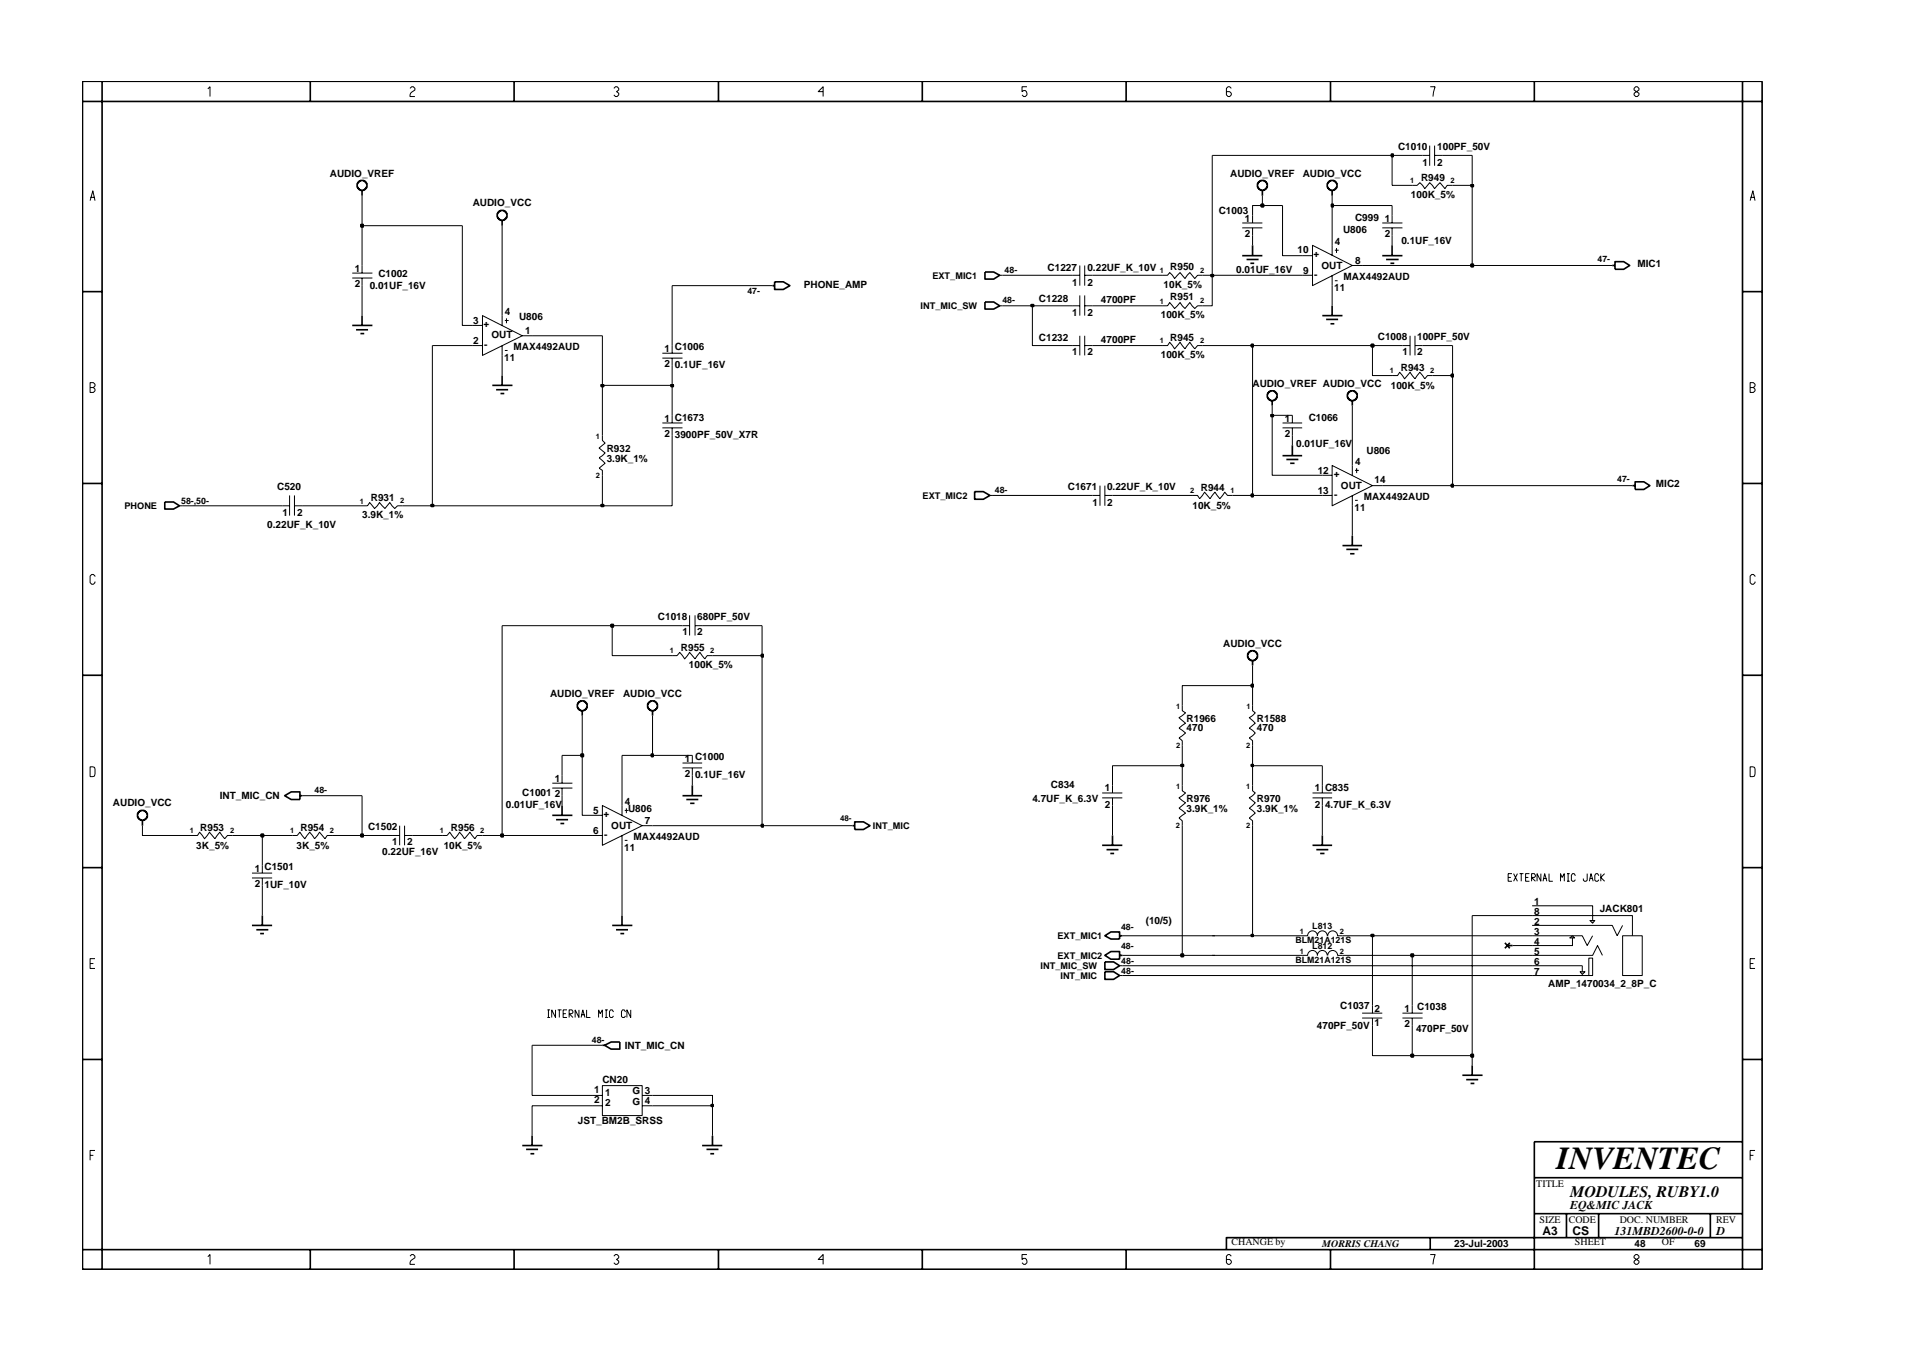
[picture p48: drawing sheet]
<svg xmlns="http://www.w3.org/2000/svg" width="297mm" height="210mm" viewBox="0 0 297 210" stroke-linecap="round" stroke-linejoin="round" font-family="sans-serif">
<defs><g id="words">
<text font-size="5" x="241.8" y="181.6">INVENTEC</text>
<text font-size="2.5" x="244" y="185.9">MODULES, RUBY1.0</text>
<g font-size="1.9">
<text x="239.6" y="191.9">A3</text>
<text x="244" y="187.9">EQ&amp;MIC JACK</text>
<text x="244.3" y="192">CS</text>
<text x="250.8" y="191.9">131MBD2600-0-0</text>
<text x="266.6" y="191.9">D</text>
</g>
<g font-size="1.6">
<text x="217.2" y="23.3">C1010</text>
<text x="223.3" y="23.3">100PF_50V</text>
<text x="51.2" y="27.4">AUDIO_VREF</text>
<text x="191.1" y="27.4">AUDIO_VREF</text>
<text x="202.4" y="27.4">AUDIO_VCC</text>
<text x="220.8" y="28.1">R949</text>
<text x="221" y="25.8">1</text>
<text x="223.3" y="25.8">2</text>
<text x="73.4" y="32.1">AUDIO_VCC</text>
<text x="189.3" y="33.3">C1003</text>
<text x="193.4" y="34.5">1</text>
<text x="210.5" y="34.3">C999</text>
<text x="215.2" y="34.5">1</text>
<text x="219.2" y="30.8">100K_5%</text>
<text x="193.4" y="36.8">2</text>
<text x="201.6" y="39.4">10</text>
<text x="204.1" y="40">+</text>
<text x="205.3" y="41.7">OUT</text>
<text x="207.4" y="38">4</text>
<text x="208.7" y="36.2">U806</text>
<text x="210.5" y="41">8</text>
<text x="215.2" y="36.8">2</text>
<text x="217.7" y="37.9">0.1UF_16V</text>
<text x="254.4" y="41.5">MIC1</text>
<text x="55.1" y="42.3">1</text>
<text x="55.1" y="44.5">2</text>
<text x="57.4" y="45">0.01UF_16V</text>
<text x="58.8" y="43">C1002</text>
<text x="124.9" y="44.8">PHONE_AMP</text>
<text x="161.4" y="46.9">C1228</text>
<text x="162.8" y="42">C1227</text>
<text x="166.6" y="44.4">1</text>
<text x="168.9" y="42">0.22UF_K_10V</text>
<text x="168.9" y="44.4">2</text>
<text x="171" y="47.1">4700PF</text>
<text x="180.8" y="44.8">10K_5%</text>
<text x="181.8" y="42">R950</text>
<text x="181.8" y="46.7">R951</text>
<text x="192.1" y="42.4">0.01UF_16V</text>
<text x="202.4" y="42.5">9</text>
<text x="204.2" y="43.2">-</text>
<text x="207.3" y="45.2">11</text>
<text x="208.7" y="43.5">MAX4492AUD</text>
<text x="73.5" y="50.3">3</text>
<text x="73.5" y="53.4">2</text>
<text x="75.1" y="50.9">+</text>
<text x="76.3" y="52.6">OUT</text>
<text x="78.4" y="49">4</text>
<text x="80.6" y="49.8">U806</text>
<text x="81.6" y="51.8">1</text>
<text x="161.4" y="53.1">C1232</text>
<text x="166.6" y="49">1</text>
<text x="168.9" y="49">2</text>
<text x="171" y="53.3">4700PF</text>
<text x="180.3" y="49.5">100K_5%</text>
<text x="181.8" y="52.9">R945</text>
<text x="214.1" y="52.9">C1008</text>
<text x="220.2" y="52.9">100PF_50V</text>
<text x="75.2" y="54.1">-</text>
<text x="78.3" y="56.1">11</text>
<text x="79.8" y="54.4">MAX4492AUD</text>
<text x="103.2" y="54.6">1 C1006</text>
<text x="103.2" y="57">2</text>
<text x="104.8" y="57.2">0.1UF_16V</text>
<text x="166.6" y="55.2">1</text>
<text x="168.9" y="55.2">2</text>
<text x="180.3" y="55.6">100K_5%</text>
<text x="217.6" y="57.6">R943</text>
<text x="217.9" y="55.2">1</text>
<text x="220.2" y="55.2">2</text>
<text x="103.2" y="65.5">1 C1673</text>
<text x="194.6" y="60.1">AUDIO_VREF AUDIO_VCC</text>
<text x="199.6" y="65.5">1</text>
<text x="203.3" y="65.4">C1066</text>
<text x="216.1" y="60.4">100K_5%</text>
<text x="94.3" y="71.7">3.9K_1%</text>
<text x="94.3" y="70.2">R932</text>
<text x="103.2" y="67.8">2</text>
<text x="104.8" y="68.1">3900PF_50V_X7R</text>
<text x="199.6" y="67.8">2</text>
<text x="201.4" y="69.4">0.01UF_16V</text>
<text x="212.3" y="70.6">U806</text>
<text x="43.1" y="76.2">C520</text>
<text x="57.6" y="77.8">R931</text>
<text x="165.9" y="76.2">C1671</text>
<text x="172" y="76.2">0.22UF_K_10V</text>
<text x="186.6" y="76.3">R944</text>
<text x="204.7" y="73.6">12</text>
<text x="204.7" y="76.7">13</text>
<text x="207.2" y="74.2">+</text>
<text x="207.3" y="77.4">-</text>
<text x="208.3" y="75.9">OUT</text>
<text x="210.5" y="72.2">4</text>
<text x="211.9" y="77.7">MAX4492AUD</text>
<text x="213.6" y="75.1">14</text>
<text x="257.3" y="75.6">MIC2</text>
<text x="41.5" y="82">0.22UF_K_10V</text>
<text x="43.9" y="80.1">1</text>
<text x="46.2" y="80.1">2</text>
<text x="56.3" y="80.5">3.9K_1%</text>
<text x="169.7" y="78.6">1</text>
<text x="172" y="78.6">2</text>
<text x="185.3" y="79">10K_5%</text>
<text x="210.4" y="79.4">11</text>
<text x="102.2" y="96.4">C1018</text>
<text x="105.8" y="101.1">R955</text>
<text x="106" y="98.7">1</text>
<text x="108.3" y="98.7">2</text>
<text x="108.3" y="96.4">680PF_50V</text>
<text x="190" y="100.5">AUDIO_VCC</text>
<text x="107" y="103.8">100K_5%</text>
<text x="85.4" y="108.3">AUDIO_VREF</text>
<text x="96.8" y="108.3">AUDIO_VCC</text>
<text x="184.3" y="112.1">R1966</text>
<text x="184.3" y="113.6">470</text>
<text x="195.3" y="112.1">R1588</text>
<text x="195.3" y="113.6">470</text>
<text x="106.4" y="118.4">1 C1000</text>
<text x="17.6" y="125.3">AUDIO_VCC</text>
<text x="34.1" y="124.2">INT_MIC_CN</text>
<text x="78.6" y="125.6">0.01UF_16V</text>
<text x="81.1" y="123.6">C1001</text>
<text x="86.2" y="121.4">1</text>
<text x="86.2" y="123.8">2</text>
<text x="97.1" y="125.1">4</text>
<text x="106.4" y="120.7">2</text>
<text x="108" y="120.9">0.1UF_16V</text>
<text x="160.4" y="124.6">4.7UF_K_6.3V</text>
<text x="163.3" y="122.4">C834</text>
<text x="171.6" y="122.9">1</text>
<text x="171.6" y="125.6">2</text>
<text x="184.3" y="124.6">R976</text>
<text x="195.3" y="124.6">R970</text>
<text x="204.2" y="122.9">1 C835</text>
<text x="204.2" y="125.6">2</text>
<text x="205.9" y="125.6">4.7UF_K_6.3V</text>
<text x="30.5" y="131.8">3K_5%</text>
<text x="31.1" y="129">R953</text>
<text x="46.1" y="131.8">3K_5%</text>
<text x="46.7" y="129">R954</text>
<text x="57.2" y="129">C1502</text>
<text x="60.9" y="131.3">1</text>
<text x="63.3" y="131.3">2</text>
<text x="68.9" y="131.8">10K_5%</text>
<text x="70.1" y="129">R956</text>
<text x="92.1" y="126.4">5</text>
<text x="92.1" y="129.6">6</text>
<text x="93.8" y="127">+</text>
<text x="93.8" y="130.2">-</text>
<text x="95" y="128.8">OUT</text>
<text x="97.6" y="126.1">U806</text>
<text x="98.4" y="130.5">MAX4492AUD</text>
<text x="100.2" y="127.9">7</text>
<text x="184.3" y="126.1">3.9K_1%</text>
<text x="195.3" y="126.1">3.9K_1%</text>
<text x="39.6" y="135.5">1 C1501</text>
<text x="39.6" y="137.8">2</text>
<text x="41.1" y="137.9">1UF_10V</text>
<text x="59.4" y="132.9">0.22UF_16V</text>
<text x="97" y="132.3">11</text>
<text x="178" y="143.6">(10/5)</text>
<text x="238.4" y="142.2">8</text>
<text x="238.4" y="140.6">1</text>
<text x="238.4" y="143.7">2</text>
<text x="248.5" y="141.7">JACK801</text>
<text x="238.4" y="145.2">3</text>
<text x="238.4" y="146.8">4</text>
<text x="238.4" y="148.4">5</text>
<text x="238.4" y="150">6</text>
<text x="238.4" y="151.5">7</text>
<text x="240.5" y="153.3">AMP_1470034_2_8P_C</text>
<text x="204.6" y="159.9">470PF_50V</text>
<text x="208.2" y="156.8">C1037</text>
<text x="213.5" y="157.2">2</text>
<text x="213.5" y="159.5">1</text>
<text x="218.2" y="157.2">1 C1038</text>
<text x="218.2" y="159.5">2</text>
<text x="220" y="160.3">470PF_50V</text>
<text x="97" y="163">INT_MIC_CN</text>
<text x="92.3" y="169.8">1</text>
<text x="92.3" y="171.3">2</text>
<text x="93.6" y="168.2">CN20</text>
<text x="94" y="170.3">1</text>
<text x="94" y="171.9">2</text>
<text x="98.2" y="170">G</text>
<text x="98.2" y="171.7">G</text>
<text x="100.2" y="170">3</text>
<text x="100.2" y="171.5">4</text>
<text x="89.8" y="174.7">JST_BM2B_SRSS</text>
<text x="238.7" y="184.4">TITLE</text>
<text x="239.2" y="190">SIZE</text>
<text x="243.7" y="190">CODE</text>
<text x="251.6" y="190">DOC. NUMBER</text>
<text x="266.6" y="190">REV</text>
<text x="191.3" y="193.5">CHANGE by</text>
<text x="205.4" y="193.7">MORRIS CHANG</text>
<text x="225.9" y="193.7">23-Jul-2003</text>
<text x="244.7" y="193.5">SHEET</text>
<text x="253.9" y="193.7">48</text>
<text x="258.2" y="193.5">OF</text>
<text x="263.3" y="193.7">69</text>
</g>
<g font-size="1.4">
<text x="248.2" y="40.7">47-</text>
<text x="116.1" y="45.7">47-</text>
<text x="144.8" y="43.3">EXT_MIC1</text>
<text x="155.7" y="47.1">48-</text>
<text x="156.1" y="42.4">48-</text>
<text x="143" y="48">INT_MIC_SW</text>
<text x="143.3" y="77.5">EXT_MIC2</text>
<text x="154.5" y="76.6">48-</text>
<text x="251.2" y="74.8">47-</text>
<text x="19.3" y="79.1">PHONE</text>
<text x="28.1" y="78.3">58-,50-</text>
<text x="48.9" y="123.3">48-</text>
<text x="135.6" y="128.8">INT_MIC</text>
<text x="164.3" y="149">EXT_MIC2</text>
<text x="164.3" y="145.9">EXT_MIC1</text>
<text x="174.2" y="144.4">48-</text>
<text x="174.2" y="147.5">48-</text>
<text x="174.2" y="149.8">48-</text>
<text x="201.3" y="149.6">BLM21A121S</text>
<text x="201.3" y="146.5">BLM21A121S</text>
<text x="203.9" y="144.4">L813</text>
<text x="203.9" y="147.5">L812</text>
<text x="161.6" y="150.6">INT_MIC_SW</text>
<text x="164.7" y="152.1">INT_MIC</text>
<text x="174.2" y="151.4">48-</text>
<text x="91.9" y="162.1">48-</text>
</g>
<g font-size="1.2">
<text x="219.1" y="28.5">1</text>
<text x="225.3" y="28.5">2</text>
<text x="180.2" y="47.2">1</text>
<text x="180.2" y="42.4">1</text>
<text x="186.5" y="47.1">2</text>
<text x="186.5" y="42.4">2</text>
<text x="180.2" y="53.4">1</text>
<text x="186.5" y="53.3">2</text>
<text x="215.9" y="58">1</text>
<text x="222.2" y="57.9">2</text>
<text x="92.6" y="68.2">1</text>
<text x="92.6" y="74.3">2</text>
<text x="184.9" y="76.6">2</text>
<text x="191.2" y="76.6">1</text>
<text x="55.9" y="78.2">1</text>
<text x="62.2" y="78.2">2</text>
<text x="104.1" y="101.5">1</text>
<text x="110.3" y="101.4">2</text>
<text x="182.7" y="110.2">1</text>
<text x="193.7" y="110.2">1</text>
<text x="182.7" y="116.3">2</text>
<text x="193.6" y="116.3">2</text>
<text x="182.7" y="122.6">1</text>
<text x="193.6" y="122.6">1</text>
<text x="29.5" y="129.5">1</text>
<text x="35.8" y="129.5">2</text>
<text x="45.1" y="129.5">1</text>
<text x="51.3" y="129.5">2</text>
<text x="68.4" y="129.5">1</text>
<text x="74.6" y="129.5">2</text>
<text x="130.5" y="127.6">48-</text>
<text x="182.7" y="128.6">2</text>
<text x="193.6" y="128.6">2</text>
<text x="202" y="145.1">1</text>
<text x="202" y="148.3">1</text>
<text x="208.1" y="145.1">2</text>
<text x="208.1" y="148.3">2</text>
</g>
</g></defs>
<g fill="none" stroke="#000" stroke-width=".25">
<path d="M55.8 28.1l.7-.1 .4 .4 .1 .7-.3 .4-.7 .1-.4-.4-.1-.7zM56.2 29.6v.8M195.7 28.1l.7-.1 .4 .4 .1 .7-.4 .4-.6 .1-.5-.4v-.7zM196.1 29.6v.8M54.7 50.6h3.2M55.3 51.2h1.9M56 51.8h.6M56.2 49v1.6M153 46.9h1.4l.9 .6-.9 .5h-1.4zM205.4 49h3.2M206 49.6h1.9M206.7 50.3h.6"/>
<path d="M207 47.5v1.5M151.4 76.4h1.4l1 .6-1 .6h-1.4zM197 61.1l.2-.2a.55 .55 0 0 1 .9 .1l.3 .2v.5l-.5 .5h-.5l-.4-.3-.1-.2zM197.6 62.2v.8M209.4 61.1l.3-.2a.55 .55 0 0 1 .9 .1l.2 .2v.5l-.5 .5h-.5l-.4-.3-.1-.2zM210.1 62.2v.8M208.6 84.8h3M209.2 85.4h1.8M209.7 86h.7M210.1 83.2v1.6M101 109l.6-.1 .5 .3v.7l-.3 .4-.7 .1-.4-.3-.1-.7zM101.4 110.4v.8"/>
<path d="M193.9 101.4l.3-.1a.55 .55 0 0 1 .9 .1l.3 .2v.5l-.6 .5h-.5l-.4-.3-.1-.2zM194.6 102.6v.8M44.2 123.6l1-.6h1.4v1.2h-1.4zM46.6 123.6h.3M203.9 131.3h3.1M204.5 132h1.9M205.1 132.6h.7M205.4 129.8v1.5M39.1 143.8h3.2M39.8 144.5h1.9M40.4 145h.6M40.8 142.3v1.5"/>
<path d="M95.1 143.8h3.1M95.7 144.5h1.9M96.4 145h.6M96.6 142.3v1.5M171.6 149.5h1.4l.9 .5-.9 .6h-1.4zM171.6 151h1.4l.9 .6-.9 .6h-1.4zM171.6 145.4l1-.6h1.3v1.1h-1.3zM173.9 145.4h.5M233.8 146.5l.8 .8M234.2 146.9h.8M234.6 146.5l-.8 .8M81.1 178h3.2"/>
<path d="M81.7 178.6h1.9M82.4 179.3h.6M82.7 176.5v1.5M227.2 167.1h3.1M227.8 167.7h1.8M228.5 168.3h.6M228.7 165.5v1.6"/>
</g>
<g fill="none" stroke="#000" stroke-width=".16">
<path d="M193 34.6h3.1M193 35.4h3.1M194.6 33.5v1.1M194.6 35.4v1.2M214.7 34.6h3.2M214.7 35.4h3.2M216.3 33.5v1.1M216.3 35.4v1.2M219.4 28.8h.8l.4-.4 .7 .9 .8-.9 .8 .9 .8-.9 .8 .9 .3-.5h.9M221 24.1h1.1M222.1 22.6v3.2M222.9 24.1h1.2"/>
<path d="M222.9 22.6v3.2M54.7 42.4h3.2M54.7 43.2h3.2M56.2 41.2v1.2M56.2 43.2v1.2M73.3 50.6h1.7M73.3 53.7h1.7M75 49l6.1 3.2-6.1 3zM78 49v1.6M78 53.7v1.5M78.4 49.8h.6M78.4 54.5h.5"/>
<path d="M78.7 49.5v.7M81.1 52.2h1.6M155.3 47.5h.4M166.6 42.8h1.2M166.6 47.5h1.2M167.8 41.2v3.2M167.8 45.9v3.1M168.5 42.8h1.2M168.5 41.2v3.2M168.5 45.9v3.1M168.5 47.5h1.2M180.5 47.5h.9l.3-.5 .8 .9 .8-.9 .8 .9 .8-.9 .7 .9 .4-.4h.8"/>
<path d="M43.9 78.6h1.1M45 77v3.1M45.7 78.6h1.2M45.7 77v3.1M56.2 78.6h.9l.3-.5 .8 .9 .8-.9 .8 .9 .8-.9 .7 .9 .5-.4h.7M153.8 77h.3M205.4 77h1.6M205.4 73.8h1.6M207 72.3l6.2 3.2-6.2 3.1zM210.1 72.3v1.5M210.1 77v1.6M210.5 73.1h.6"/>
<path d="M210.5 77.7h.4M210.8 72.7v.8M213.2 75.5h1.5M106 97.2h1.1M107.1 95.6v3.1M108 97.2h1.1M108 95.6v3.1M104.4 101.9h.8l.4-.5 .8 1 .7-1 .9 1 .7-1 .8 1 .3-.5h.9M39.1 135.7h3.2M39.1 136.4h3.2M40.8 134.5v1.2M40.8 136.4v1.2"/>
<path d="M60.9 129.8h1.2M62.1 128.3v3M62.9 129.8h1.1M62.9 128.3v3M92 126.7h1.6M92 129.8h1.6M93.6 125.2l6.2 3.1-6.2 3zM96.6 125.2v1.5M96.6 129.8v1.5M97.1 125.9h.5M97.1 130.6h.4M97.3 125.6v.7"/>
<path d="M99.8 128.3h1.6M173.9 150h.5M173.9 151.6h.5M188.3 145.4h.5M202.3 145.4h.8a.76 .76 0 0 1 .8-.8 .76 .76 0 0 1 .8 .8 .76 .76 0 0 1 .7-.8 .76 .76 0 0 1 .8 .8M206.3 145.4a.76 .76 0 0 1 .7-.8 .76 .76 0 0 1 .8 .8h.8M211.6 157.4h3.1M211.6 158.2h3.1M213.2 156.2v1.2M213.2 158.2v1.2M217.9 157.4h3.1M217.9 158.2h3.1"/>
<path d="M219.4 156.2v1.2M219.4 158.2v1.2M238 151.6h9.4v-2.7h-.6v2.7M238 150h7.8M252.1 145.4h3v6.2h-3zM92 171.8h1.6M92 170.2h1.6M93.6 168.7h6.2v4.6h-6.2zM99.8 171.8h1.6M99.8 170.2h1.6"/>
</g>
<path d="M245.5 151h.7l-.4 .4z" fill-rule="evenodd" fill="#b3b3b3" stroke="#000" stroke-width=".16"/>
<path d="M238 148.4h9.4l.8-1.5 .7 1.5M238 145.4h7.8l.8 1.5 .8-1.5M245.8 150v1" fill="none" stroke="#000" stroke-width=".16"/>
<path d="M243.9 145.7l.4-.3 .3 .3z" fill-rule="evenodd" fill="#b3b3b3" stroke="#000" stroke-width=".16"/>
<path d="M238 140.7h9.4v1.6M238 143.8h12.5l.7 1.6 .9-1.6M238 142.3h15.6v3.1M244.3 145.7v1.2h-6.3" fill="none" stroke="#000" stroke-width=".16"/>
<path d="M247 143h.8l-.4 .4z" fill-rule="evenodd" fill="#b3b3b3" stroke="#000" stroke-width=".16"/>
<g fill="none" stroke="#000" stroke-width=".16">
<path d="M202.3 39.7h1.6M203.9 38.1l6.2 3.1-6.2 3.2zM207 38.1v1.6M207.4 38.9h.6M207.6 38.5v.8M102.9 54.9h3.1M102.9 55.6h3.1M104.4 53.7v1.2M104.4 55.6v1.2M155.3 42.8h.4M166.6 53.7h1.2M167.8 52.2v3"/>
<path d="M168.5 53.7h1.2M168.5 52.2v3M180.5 42.8h.9l.3-.5 .8 1 .8-1 .8 1 .8-1 .7 1 .4-.5h.8M180.5 53.7h.9l.3-.5 .8 1 .8-1 .8 1 .8-1 .7 1 .4-.5h.8M202.3 42.8h1.6M207 42.8v1.6M207.4 43.6h.4M210.1 41.2h1.5M216.3 58.3h.8l.4-.5 .7 1.1 .9-1.1 .7 1.1 .8-1.1 .7 1.1 .5-.6h.7M217.9 53.7h1.2M219.1 52.2v3M219.8 53.7h1.2"/>
<path d="M219.8 52.2v3M27.9 78.6h.4M93.6 67.7v.7l.4 .4-.9 .8 .9 .8-.9 .7 .9 .9-.9 .7 .5 .4v.7M102.9 65.7h3.1M102.9 66.5h3.1M104.4 64.5v1.2M104.4 66.5v1.2M169.7 77h1.2M170.9 75.5v3.1M171.6 77h1.2M171.6 75.5v3.1M185.2 77h.8l.4 .5 .7-1 .9 1 .8-1 .7 1 .8-1 .4 .5h.8"/>
<path d="M199.2 65.7h3.1M199.2 66.5h3.1M200.8 64.5v1.2M200.8 66.5v1.2M106 118.5h3.1M106 119.3h3.1M107.6 117.4v1.1M107.6 119.3v1.2M183.7 109.7v.7l.5 .4-1 .7 1 .9-1 .7 1 .8-1 .8 .5 .4v.7M194.6 109.7v.7l.4 .4-.9 .7 .9 .9-.9 .7 .9 .8-.9 .8 .5 .4v.7M29.8 129.8h.9l.3-.5 .8 1 .7-1 .9 1 .7-1 .8 1 .4-.5h.8M45.4 129.8h.8l.4-.5 .8 1 .7-1 .8 1 .7-1 .9 1 .3-.5h.8"/>
<path d="M68.7 129.8h.8l.4-.5 .7 1 .8-1 .8 1 .8-1 .8 1 .3-.5h.9M85.8 121.7h3.1M85.8 122.4h3.1M87.3 120.5v1.2M87.3 122.4v1.2M171.2 123.2h3.2M171.2 124h3.2M172.8 122v1.2M172.8 124v1.2M183.7 122v.9l.5 .3-1 .8 1 .7-1 .9 1 .7-1 .8 .5 .4v.8M194.6 122v.9l.4 .3-.9 .8 .9 .7-.9 .9 .9 .7-.9 .8 .5 .4v.8M203.9 123.2h3.1"/>
<path d="M203.9 124h3.1M205.4 122v1.2M205.4 124v1.2M188.3 148.4h.5M202.3 148.4h.8a.76 .76 0 0 1 .8-.7 .76 .76 0 0 1 .8 .7 .76 .76 0 0 1 .7-.7 .76 .76 0 0 1 .8 .7M206.3 148.4a.76 .76 0 0 1 .7-.7 .76 .76 0 0 1 .8 .7h.8M247.4 142.3v.7M92 171.8h-9.3v4.7M101.4 171.8h9.3v4.7"/>
</g>
<g fill="none" stroke="#000" stroke-width=".25">
<path d="M77.4 32.9h.2a.55 .55 0 0 1 .9 0l.3 .3v.5l-.5 .5h-.5l-.5-.3-.1-.7zM78 34.3v.8M193 39.7h3.1M194.6 38.1v1.6M206.5 28.1l.7-.1 .4 .4 .1 .7-.3 .4-.7 .1-.4-.4-.1-.7zM207 29.6v.8M214.7 39.7h3.2M216.3 38.1v1.6M76.5 59.9h3.1M78 58.3v1.6M120 44.4h.3M120.3 43.8h1.4l1 .6-1 .6h-1.4z"/>
<path d="M153 42.3h1.4l.9 .5-.9 .6h-1.4zM193.7 40.3h1.8M194.3 40.9h.5M215.3 40.3h2M216 40.9h.6M250.5 41.2h.4M250.9 40.7h1.4l.9 .5-.9 .6h-1.4zM25.6 78h1.4l.9 .6-.9 .5h-1.4zM77.1 60.6h1.8M77.8 61.1h.5M199.2 70.8h3.1M199.8 71.4h1.9"/>
<path d="M200.4 72h.7M200.8 69.2v1.6M253.6 75.5h.4M254 74.9h1.4l.9 .6-.9 .5h-1.4zM89.9 109.1h.1a.55 .55 0 0 1 1 0l.2 .3v.5l-.5 .5h-.5l-.4-.3-.1-.7zM90.5 110.4v.8M21.5 126.2l.2-.1a.55 .55 0 0 1 .9 .1l.3 .2v.5l-.5 .5h-.5l-.5-.3v-.7zM22.1 127.5v.8M85.8 126.7h3.1M86.4 127.4h1.9M87.1 127.9h.6M87.3 125.2v1.5"/>
<path d="M106 123.6h3.1M106.6 124.2h1.9M107.2 124.8h.7M107.6 122v1.6M132.4 128.3h.4M132.8 127.7h1.3l1.1 .6-1.1 .6h-1.3zM171.2 131.3h3.2M171.9 132h1.9M172.5 132.6h.6M172.8 129.8v1.5M171.6 148.4l1-.6h1.3v1.2h-1.3zM173.9 148.4h.5"/>
<path d="M93.6 162.4h.3M93.9 162.4l1-.5h1.4v1.1h-1.4zM109.1 178h3.1M109.8 178.6h1.8M110.3 179.3h.6M110.7 176.5v1.5"/>
</g>
<path d="M110.5 171.6h.3v.3h-.3z" fill-rule="evenodd" fill="#c2c2c2" stroke="#000" stroke-width=".25"/>
<path d="M110.5 171.6h.3v.3h-.3z" fill="none" stroke="#000" stroke-width=".25"/>
<path d="M213.2 159.4v4.6h6.2M82.7 162.4v7.8h9.3M101.4 170.2h9.3v1.6M228.7 164v1.5" fill="none" stroke="#000" stroke-width=".16"/>
<path d="M219.2 163.8h.4v.4h-.4z" fill-rule="evenodd" fill="#c2c2c2" stroke="#000" stroke-width=".25"/>
<path d="M219.2 163.8h.4v.4h-.4z" fill="none" stroke="#000" stroke-width=".25"/>
<path d="M219.4 159.4v4.6h9.3" fill="none" stroke="#000" stroke-width=".16"/>
<path d="M228.5 163.8h.4v.4h-.4z" fill-rule="evenodd" fill="#c2c2c2" stroke="#000" stroke-width=".25"/>
<path d="M228.5 163.8h.4v.4h-.4z" fill="none" stroke="#000" stroke-width=".25"/>
<path d="M174.4 151.6h63.6M174.4 150h63.6M174.4 148.4h9.3M213.2 145.4v10.8M219.4 148.4v7.8M228.7 142.3v21.7M82.7 162.4h10.9" fill="none" stroke="#000" stroke-width=".16"/>
<path d="M183.5 148.3h.3v.3h-.3z" fill-rule="evenodd" fill="#c2c2c2" stroke="#000" stroke-width=".25"/>
<path d="M183.5 148.3h.3v.3h-.3z" fill="none" stroke="#000" stroke-width=".25"/>
<path d="M183.7 128.3v20.1h18.6M208.6 148.4h10.8" fill="none" stroke="#000" stroke-width=".16"/>
<path d="M219.2 148.3h.4v.3h-.4z" fill-rule="evenodd" fill="#c2c2c2" stroke="#000" stroke-width=".25"/>
<path d="M219.2 148.3h.4v.3h-.4z" fill="none" stroke="#000" stroke-width=".25"/>
<path d="M174.4 145.4h20.2M219.4 148.4h18.6M235 146.9h3" fill="none" stroke="#000" stroke-width=".16"/>
<path d="M194.4 145.2h.3v.3h-.3z" fill-rule="evenodd" fill="#c2c2c2" stroke="#000" stroke-width=".25"/>
<path d="M194.4 145.2h.3v.3h-.3z" fill="none" stroke="#000" stroke-width=".25"/>
<path d="M194.6 128.3v17.1h7.7M208.6 145.4h4.6" fill="none" stroke="#000" stroke-width=".16"/>
<path d="M213 145.2h.4v.3h-.4z" fill-rule="evenodd" fill="#c2c2c2" stroke="#000" stroke-width=".25"/>
<path d="M213 145.2h.4v.3h-.4z" fill="none" stroke="#000" stroke-width=".25"/>
<path d="M22.1 128.3v1.5h7.7M36.1 129.8h4.7v4.7M40.8 137.6v4.7M96.6 131.3v11M213.2 145.4h24.8M228.7 142.3h9.3" fill="none" stroke="#000" stroke-width=".16"/>
<path d="M40.6 129.6h.3v.4h-.3z" fill-rule="evenodd" fill="#c2c2c2" stroke="#000" stroke-width=".25"/>
<path d="M40.6 129.6h.3v.4h-.3z" fill="none" stroke="#000" stroke-width=".25"/>
<path d="M40.8 129.8h4.6M51.6 129.8h4.6" fill="none" stroke="#000" stroke-width=".16"/>
<path d="M56.1 129.6h.3v.4h-.3z" fill-rule="evenodd" fill="#c2c2c2" stroke="#000" stroke-width=".25"/>
<path d="M56.1 129.6h.3v.4h-.3z" fill="none" stroke="#000" stroke-width=".25"/>
<path d="M56.2 123.6v6.2h4.7M64 129.8h4.7M75 129.8h3" fill="none" stroke="#000" stroke-width=".16"/>
<path d="M77.8 129.6h.4v.4h-.4z" fill-rule="evenodd" fill="#c2c2c2" stroke="#000" stroke-width=".25"/>
<path d="M77.8 129.6h.4v.4h-.4z" fill="none" stroke="#000" stroke-width=".25"/>
<path d="M78 97.2v32.6h14M101.4 128.3h17M172.8 125.2v4.6M205.4 125.2v4.6" fill="none" stroke="#000" stroke-width=".16"/>
<path d="M118.3 128.1h.3v.4h-.3z" fill-rule="evenodd" fill="#c2c2c2" stroke="#000" stroke-width=".25"/>
<path d="M118.3 128.1h.3v.4h-.3z" fill="none" stroke="#000" stroke-width=".25"/>
<path d="M87.3 117.4v3.1M90.5 117.4v9.3h1.5M96.6 117.4v7.8M118.4 101.9v26.4h14M194.6 119v3M205.4 119v3M46.9 123.6h9.3M87.3 123.6v1.6M107.6 120.5v1.5M172.8 122v-3h10.9v3" fill="none" stroke="#000" stroke-width=".16"/>
<path d="M183.5 118.8h.3v.3h-.3z" fill-rule="evenodd" fill="#c2c2c2" stroke="#000" stroke-width=".25"/>
<path d="M183.5 118.8h.3v.3h-.3z" fill="none" stroke="#000" stroke-width=".25"/>
<path d="M183.7 115.8v3.2" fill="none" stroke="#000" stroke-width=".16"/>
<path d="M194.4 118.8h.3v.3h-.3z" fill-rule="evenodd" fill="#c2c2c2" stroke="#000" stroke-width=".25"/>
<path d="M194.4 118.8h.3v.3h-.3z" fill="none" stroke="#000" stroke-width=".25"/>
<path d="M87.3 117.4h3.2M194.6 115.8v3.2h10.8" fill="none" stroke="#000" stroke-width=".16"/>
<path d="M90.3 117.2h.3v.3h-.3z" fill-rule="evenodd" fill="#c2c2c2" stroke="#000" stroke-width=".25"/>
<path d="M90.3 117.2h.3v.3h-.3z" fill="none" stroke="#000" stroke-width=".25"/>
<path d="M90.5 111.2v6.2M96.6 117.4h4.8" fill="none" stroke="#000" stroke-width=".16"/>
<path d="M101.2 117.2h.3v.3h-.3z" fill-rule="evenodd" fill="#c2c2c2" stroke="#000" stroke-width=".25"/>
<path d="M101.2 117.2h.3v.3h-.3z" fill="none" stroke="#000" stroke-width=".25"/>
<path d="M101.4 111.2v6.2h6.2M183.7 109.7v-3.2h10.9v3.2" fill="none" stroke="#000" stroke-width=".16"/>
<path d="M194.4 106.4h.3v.3h-.3z" fill-rule="evenodd" fill="#c2c2c2" stroke="#000" stroke-width=".25"/>
<path d="M194.4 106.4h.3v.3h-.3z" fill="none" stroke="#000" stroke-width=".25"/>
<path d="M95.1 97.2v4.7h9.3M110.7 101.9h7.7M194.6 103.4v3.1" fill="none" stroke="#000" stroke-width=".16"/>
<path d="M118.3 101.7h.3v.3h-.3z" fill-rule="evenodd" fill="#c2c2c2" stroke="#000" stroke-width=".25"/>
<path d="M118.3 101.7h.3v.3h-.3z" fill="none" stroke="#000" stroke-width=".25"/>
<path d="M78 97.2h17.1M118.4 97.2v4.7" fill="none" stroke="#000" stroke-width=".16"/>
<path d="M94.9 97h.4v.4h-.4z" fill-rule="evenodd" fill="#c2c2c2" stroke="#000" stroke-width=".25"/>
<path d="M94.9 97h.4v.4h-.4z" fill="none" stroke="#000" stroke-width=".25"/>
<path d="M28.3 78.6h15.6M46.9 78.6h9.3M62.5 78.6h4.7M210.1 78.6v4.6M95.1 97.2h10.9M109.1 97.2h9.3" fill="none" stroke="#000" stroke-width=".16"/>
<path d="M67 78.4h.3v.3h-.3z" fill-rule="evenodd" fill="#c2c2c2" stroke="#000" stroke-width=".25"/>
<path d="M67 78.4h.3v.3h-.3z" fill="none" stroke="#000" stroke-width=".25"/>
<path d="M67.2 53.7v24.9h26.4" fill="none" stroke="#000" stroke-width=".16"/>
<path d="M93.4 78.4h.4v.3h-.4z" fill-rule="evenodd" fill="#c2c2c2" stroke="#000" stroke-width=".25"/>
<path d="M93.4 78.4h.4v.3h-.4z" fill="none" stroke="#000" stroke-width=".25"/>
<path d="M104.4 67.7v10.9h-10.8v-4.8M154.1 77h15.6M172.8 77h12.4M191.5 77h3.1" fill="none" stroke="#000" stroke-width=".16"/>
<path d="M194.4 76.8h.3v.3h-.3z" fill-rule="evenodd" fill="#c2c2c2" stroke="#000" stroke-width=".25"/>
<path d="M194.4 76.8h.3v.3h-.3z" fill="none" stroke="#000" stroke-width=".25"/>
<path d="M194.6 53.7v23.3h10.8M214.7 75.5h11" fill="none" stroke="#000" stroke-width=".16"/>
<path d="M225.5 75.3h.2v.3h-.2z" fill-rule="evenodd" fill="#c2c2c2" stroke="#000" stroke-width=".25"/>
<path d="M225.5 75.3h.2v.3h-.2z" fill="none" stroke="#000" stroke-width=".25"/>
<path d="M93.6 59.9v7.8M104.4 59.9v4.6M225.7 58.3v17.2h27.9M197.6 64.5v9.3h7.8M200.8 67.7v1.5M210.1 63v9.3" fill="none" stroke="#000" stroke-width=".16"/>
<path d="M197.5 64.4h.3v.3h-.3z" fill-rule="evenodd" fill="#c2c2c2" stroke="#000" stroke-width=".25"/>
<path d="M197.5 64.4h.3v.3h-.3z" fill="none" stroke="#000" stroke-width=".25"/>
<path d="M197.6 63v1.5h3.2" fill="none" stroke="#000" stroke-width=".16"/>
<path d="M93.4 59.8h.4v.2h-.4z" fill-rule="evenodd" fill="#c2c2c2" stroke="#000" stroke-width=".25"/>
<path d="M93.4 59.8h.4v.2h-.4z" fill="none" stroke="#000" stroke-width=".25"/>
<path d="M93.6 52.2v7.7h10.8" fill="none" stroke="#000" stroke-width=".16"/>
<path d="M104.3 59.8h.3v.2h-.3z" fill-rule="evenodd" fill="#c2c2c2" stroke="#000" stroke-width=".25"/>
<path d="M104.3 59.8h.3v.2h-.3z" fill="none" stroke="#000" stroke-width=".25"/>
<path d="M78 55.2v3.1M104.4 56.8v3.1M213.2 53.7v4.6h3.1M222.5 58.3h3.2" fill="none" stroke="#000" stroke-width=".16"/>
<path d="M225.5 58.2h.2v.3h-.2z" fill-rule="evenodd" fill="#c2c2c2" stroke="#000" stroke-width=".25"/>
<path d="M225.5 58.2h.2v.3h-.2z" fill="none" stroke="#000" stroke-width=".25"/>
<path d="M67.2 53.7h6.1M104.4 44.4v9.3M160.4 47.5v6.2h6.2M169.7 53.7h10.8M186.8 53.7h7.8M225.7 53.7v4.6" fill="none" stroke="#000" stroke-width=".16"/>
<path d="M194.4 53.5h.3v.4h-.3z" fill-rule="evenodd" fill="#c2c2c2" stroke="#000" stroke-width=".25"/>
<path d="M194.4 53.5h.3v.4h-.3z" fill="none" stroke="#000" stroke-width=".25"/>
<path d="M194.6 53.7h18.6" fill="none" stroke="#000" stroke-width=".16"/>
<path d="M213 53.5h.4v.4h-.4z" fill-rule="evenodd" fill="#c2c2c2" stroke="#000" stroke-width=".25"/>
<path d="M213 53.5h.4v.4h-.4z" fill="none" stroke="#000" stroke-width=".25"/>
<path d="M71.8 35.1v15.5h1.5M78 35.1v13.9M56.2 44.4v4.6M82.7 52.2h10.9M155.7 47.5h4.7M213.2 53.7h4.7M221 53.7h4.7" fill="none" stroke="#000" stroke-width=".16"/>
<path d="M160.2 47.3h.4v.3h-.4z" fill-rule="evenodd" fill="#c2c2c2" stroke="#000" stroke-width=".25"/>
<path d="M160.2 47.3h.4v.3h-.4z" fill="none" stroke="#000" stroke-width=".25"/>
<path d="M104.4 44.4h15.6M155.7 42.8h10.9M160.4 47.5h6.2M169.7 47.5h10.8M169.7 42.8h10.8M186.8 42.8h1.5v4.7h-1.5M207 44.4v3.1" fill="none" stroke="#000" stroke-width=".16"/>
<path d="M188.2 42.7h.3v.2h-.3z" fill-rule="evenodd" fill="#c2c2c2" stroke="#000" stroke-width=".25"/>
<path d="M188.2 42.7h.3v.2h-.3z" fill="none" stroke="#000" stroke-width=".25"/>
<path d="M56.2 35.1v6.1M188.3 24.1v18.7h14M211.6 41.2h17.1" fill="none" stroke="#000" stroke-width=".16"/>
<path d="M228.5 41.1h.4v.3h-.4z" fill-rule="evenodd" fill="#c2c2c2" stroke="#000" stroke-width=".25"/>
<path d="M228.5 41.1h.4v.3h-.4z" fill="none" stroke="#000" stroke-width=".25"/>
<path d="M194.6 36.6v1.5M199.2 31.9v7.8h3.1M207 31.9v6.2M216.3 36.6v1.5M228.7 28.8v12.4h21.8" fill="none" stroke="#000" stroke-width=".16"/>
<path d="M56.1 34.9h.3v.3h-.3z" fill-rule="evenodd" fill="#c2c2c2" stroke="#000" stroke-width=".25"/>
<path d="M56.1 34.9h.3v.3h-.3z" fill="none" stroke="#000" stroke-width=".25"/>
<path d="M56.2 30.4v4.7h15.6M196.1 31.9h-1.5v1.6M216.3 31.9v1.6" fill="none" stroke="#000" stroke-width=".16"/>
<path d="M195.9 31.8h.4v.3h-.4z" fill-rule="evenodd" fill="#c2c2c2" stroke="#000" stroke-width=".25"/>
<path d="M195.9 31.8h.4v.3h-.4z" fill="none" stroke="#000" stroke-width=".25"/>
<path d="M196.1 30.4v1.5h3.1" fill="none" stroke="#000" stroke-width=".16"/>
<path d="M206.9 31.8h.2v.3h-.2z" fill-rule="evenodd" fill="#c2c2c2" stroke="#000" stroke-width=".25"/>
<path d="M206.9 31.8h.2v.3h-.2z" fill="none" stroke="#000" stroke-width=".25"/>
<path d="M207 30.4v1.5h9.3M216.3 24.1v4.7h3.1M225.7 28.8h3" fill="none" stroke="#000" stroke-width=".16"/>
<path d="M228.5 28.7h.4v.3h-.4z" fill-rule="evenodd" fill="#c2c2c2" stroke="#000" stroke-width=".25"/>
<path d="M228.5 28.7h.4v.3h-.4z" fill="none" stroke="#000" stroke-width=".25"/>
<path d="M188.3 24.1h28M228.7 24.1v4.7" fill="none" stroke="#000" stroke-width=".16"/>
<path d="M216.2 24h.2v.3h-.2z" fill-rule="evenodd" fill="#c2c2c2" stroke="#000" stroke-width=".25"/>
<g fill="none" stroke="#000" stroke-width=".25">
<path d="M12.8 12.6h261v184.6h-261zM12.8 15.8h261M15.9 12.6v184.6M48.2 12.6v3.2M79.9 12.6v3.2M111.6 12.6v3.2M143.3 12.6v3.2M174.9 12.6v3.2M206.7 12.6v3.2M238.4 12.6v3.2M270.7 12.6v184.6M216.2 24h.2v.3h-.2z"/>
<path d="M12.8 45.3h3.1M270.7 45.3h3.1M12.8 75.1h3.1M270.7 75.1h3.1M12.8 104.9h3.1M270.7 104.9h3.1M12.8 134.8h3.1M270.7 134.8h3.1M12.8 164.6h3.1M270.7 164.6h3.1M270.7 177.4h-32.3v19.8M12.8 194.2h261"/>
<path d="M48.2 194.2v3M79.9 194.2v3M111.6 194.2v3M143.3 194.2v3M174.9 194.2v3M206.7 194.2v3M222.2 192.3v1.9M238.4 183h32.3M238.4 188.6h32.3M243.4 188.6v3.7M248.4 188.6v3.7M265.7 188.6v3.7"/>
<path d="M270.7 192.3h-80.2v1.9"/>
</g>
<g fill="none" stroke="#000" stroke-width=".16">
<path d="M32.3 13.8l.3-.3v1.5M63.7 13.7l.3-.2h.2l.3 .2v.3l-.5 .3-.3 .4v.3h.8M95.4 13.7l.2-.2h.3l.2 .2v.3l-.3 .2 .3 .3v.2l-.2 .3h-.3l-.2-.3M127.9 14.2h-.8l.8-.7v1.5M159.5 13.5h-.7v.7l.2-.1a.5 .5 0 0 1 .5 .6l-.2 .3h-.3l-.2-.3M191.3 13.7l-.3-.2h-.2l-.3 .2v1l.3 .3h.2l.3-.3v-.2l-.3-.3h-.5M222.2 13.5h.8l-.4 1.5M253.9 13.7l.2-.2h.3l.2 .2v.3l-.7 .5v.2l.2 .3h.3l.2-.3v-.2l-.7-.5zM14 31.2l.4-1.6 .4 1.6M14.1 30.7h.6M216.3 24.1h4.7M224.1 24.1h4.6"/>
<path d="M271.9 31.2l.4-1.6 .4 1.6M272 30.7h.6M14 59.5h.5l.3 .2v.3l-.3 .2 .3 .3v.2l-.3 .3h-.5zM271.9 59.5h.5l.3 .2v.3l-.3 .2 .3 .3v.2l-.3 .3h-.5zM14 60.2h.5M271.9 60.2h.5M14.8 89.6l-.3-.3h-.2l-.3 .2v1l.3 .3h.2l.3-.3v-.1M272.7 89.6l-.3-.3h-.3l-.2 .2v1l.2 .3h.3l.3-.3v-.1M14 119.1l.7 .1 .1 .3-.1 1.1-.7 .1zM271.9 119.1l.7 .1 .1 .3-.1 1.1-.7 .1zM234.3 136.3h.4M234.9 135.7h-.6v1.2h.6"/>
<path d="M235.1 135.7l.6 1.2M235.7 135.7l-.6 1.2M236.1 135.7h.6M236.3 135.7v1.2M237 136.3h.4M237.6 135.7h-.6v1.2h.6M237.9 136.9v-1.2h.5l.1 .3-.1 .3h-.5l.6 .6M239.4 135.7v1.2l-.6-1.2v1.2M239.7 136.9l.3-1.2 .3 1.2M239.8 136.5h.4M240.7 135.7v1.2h.5M242.4 136.9v-1.2l.3 .6 .3-.6v1.2"/>
<path d="M243.4 135.7h.5M243.4 136.9h.5M243.6 135.7v1.2M244.7 136.1l-.2-.4h-.2l-.2 .3v.8l.2 .1h.2l.2-.2M246.6 135.7v1.1l-.2 .1h-.2l-.2-.1v-.3M246.9 136.9l.3-1.2 .3 1.2M247 136.5h.4M248.4 136.1l-.2-.4h-.3l-.1 .3v.8l.1 .1h.3l.2-.2M248.7 135.7v1.2M249.3 135.7l-.6 .6 .6 .6M14 149.7h.5M14.8 148.9h-.8v1.6h.8"/>
<path d="M85 156.9h.5M85 158.1h.5M85.2 156.9v1.2M86.3 156.9v1.2l-.6-1.2v1.2M86.6 156.9h.6M86.9 156.9v1.2M87.5 157.5h.4M88.1 156.9h-.6v1.2h.6M88.4 158.1v-1.2h.4l.2 .3-.2 .3h-.4l.6 .6M89.9 156.9v1.2l-.5-1.2v1.2M90.3 158.1l.2-1.2 .4 1.2M90.4 157.7h.4"/>
<path d="M91.1 156.9v1.2h.6M93 158.1v-1.2l.2 .6 .4-.6v1.2M94 156.9h.4M94 158.1h.4M94.2 156.9v1.2M95.3 157.2l-.2-.3h-.2l-.2 .3v.7l.2 .2h.2l.2-.3M97.1 157.2l-.1-.3h-.3l-.2 .3v.7l.2 .2h.3l.1-.3M98 156.9v1.2l-.6-1.2v1.2M271.9 149.7h.5M272.7 148.9h-.8v1.6h.8M14 179.5h.5M14.8 178.7h-.8v1.6"/>
<path d="M271.9 179.5h.5M272.7 178.7h-.8v1.6M32.3 195.3l.3-.4v1.5M63.7 195.2l.3-.3h.2l.3 .3v.2l-.7 .5-.1 .3v.2h.8M95.4 195.2l.2-.3h.3l.2 .3v.2l-.3 .3 .3 .2v.3l-.2 .2h-.3l-.2-.2M127.9 195.7h-.8l.8-.8v1.5M159.5 194.9h-.7v.8l.2-.2a.5 .5 0 0 1 .5 .7l-.2 .2h-.3l-.2-.2M191.3 195.2l-.3-.3h-.2l-.3 .3v1l.3 .2h.2l.3-.2v-.3l-.3-.2h-.5M222.2 194.9h.8l-.4 1.5M254.1 194.9l-.2 .3v.2l.7 .5v.3l-.2 .2h-.3l-.2-.2v-.3l.7-.5v-.2l-.2-.3z"/>
</g>
<use href="#words"/>
</svg>
